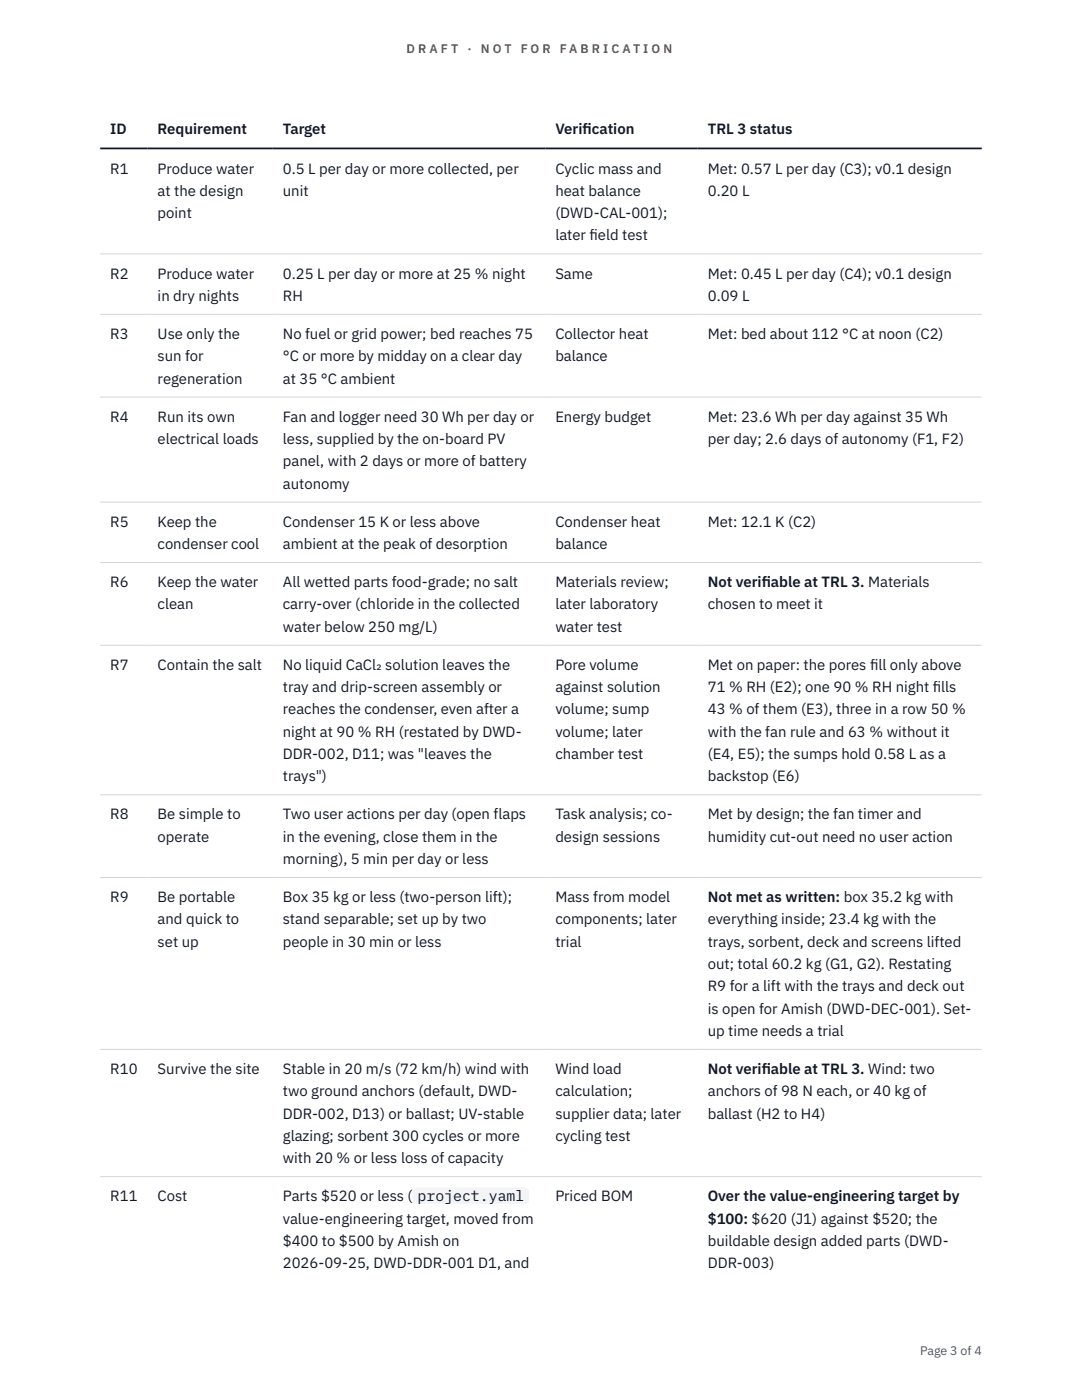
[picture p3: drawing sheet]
<svg xmlns="http://www.w3.org/2000/svg" width="216mm" height="279mm" viewBox="0 0 216 279" stroke-linecap="round" stroke-linejoin="round" font-family="sans-serif">
<defs><g id="words">
<g font-size="3" fill="#111827">
<text x="22" y="26.8">ID</text>
<text x="31.5" y="26.8">Requirement</text>
<text x="56.4" y="26.8">Target</text>
<text x="110.8" y="26.8">Verif</text>
<text x="116.2" y="26.8">ication</text>
<text x="141.2" y="26.8">TRL 3 status</text>
<text x="22" y="34.6">R1</text>
<text x="31.5" y="34.6">Produce water</text>
<text x="56.4" y="34.6">0.5 L per day or more collected, per</text>
<text x="110.8" y="34.6">Cyclic mass and</text>
<text x="141.2" y="34.6">Met: 0.57 L per day (C3); v0.1 design</text>
<text x="31.5" y="39.1">at the design</text>
<text x="56.4" y="39.1">unit</text>
<text x="110.8" y="39.1">heat balance</text>
<text x="141.2" y="39.1">0.20 L</text>
<text x="31.5" y="43.5">point</text>
<text x="110.8" y="43.5">(DWD-CAL-001);</text>
<text x="110.8" y="48">later f</text>
<text x="117.6" y="48">ield test</text>
<text x="22" y="55.6">R2</text>
<text x="31.5" y="55.6">Produce water</text>
<text x="56.4" y="55.6">0.25 L per day or more at 25 % night</text>
<text x="110.8" y="55.6">Same</text>
<text x="141.2" y="55.6">Met: 0.45 L per day (C4); v0.1 design</text>
<text x="31.5" y="60">in dry nights</text>
<text x="56.4" y="60">RH</text>
<text x="141.2" y="60">0.09 L</text>
<text x="22" y="67.7">R3</text>
<text x="31.5" y="67.7">Use only the</text>
<text x="56.4" y="67.7">No fuel or grid power; bed reaches 75</text>
<text x="110.8" y="67.7">Collector heat</text>
<text x="141.2" y="67.7">Met: bed about 112 °C at noon (C2)</text>
<text x="31.5" y="72.1">sun for</text>
<text x="31.5" y="76.5">regeneration</text>
<text x="56.4" y="72.1">°C or more by midday on a clear day</text>
<text x="56.4" y="76.5">at 35 °C ambient</text>
<text x="110.8" y="72.1">balance</text>
<text x="22" y="84.2">R4</text>
<text x="31.5" y="84.2">Run its own</text>
<text x="31.5" y="88.6">electrical loads</text>
<text x="56.4" y="84.2">Fan and logger need 30 Wh per day or</text>
<text x="56.4" y="88.6">less, supplied by the on-board PV</text>
<text x="110.8" y="84.2">Energy budget</text>
<text x="141.2" y="84.2">Met: 23.6 Wh per day against 35 Wh</text>
<text x="141.2" y="88.6">per day; 2.6 days of autonomy (F1, F2)</text>
<text x="56.4" y="93.1">panel, with 2 days or more of battery</text>
<text x="56.4" y="97.5">autonomy</text>
<text x="22" y="105.1">R5</text>
<text x="31.5" y="105.1">Keep the</text>
<text x="56.4" y="105.1">Condenser 15 K or less above</text>
<text x="110.8" y="105.1">Condenser heat</text>
<text x="141.2" y="105.1">Met: 12.1 K (C2)</text>
<text x="31.5" y="109.6">condenser cool</text>
<text x="56.4" y="109.6">ambient at the peak of desorption</text>
<text x="110.8" y="109.6">balance</text>
<text x="22" y="117.2">R6</text>
<text x="31.5" y="117.2">Keep the water</text>
<text x="56.4" y="117.2">All wetted parts food-grade; no salt</text>
<text x="110.8" y="117.2">Materials review;</text>
<text x="141.2" y="117.2">Not verif</text>
<text x="152" y="117.2">iable at TRL 3. Materials</text>
<text x="31.5" y="121.6">clean</text>
<text x="56.4" y="121.6">carry-over (chloride in the collected</text>
<text x="110.8" y="121.6">later laboratory</text>
<text x="141.2" y="121.6">chosen to meet it</text>
<text x="56.4" y="126.1">water below 250 mg/L)</text>
<text x="110.8" y="126.1">water test</text>
<text x="22" y="133.7">R7</text>
<text x="31.5" y="133.7">Contain the salt</text>
<text x="56.4" y="133.7">No liquid CaCl₂ solution leaves the</text>
<text x="110.8" y="133.7">Pore volume</text>
<text x="141.2" y="133.7">Met on paper: the pores f</text>
<text x="173.6" y="133.7">ill only above</text>
<text x="56.4" y="138.1">tray and drip-screen assembly or</text>
<text x="56.4" y="142.6">reaches the condenser, even after a</text>
<text x="110.8" y="138.1">against solution</text>
<text x="110.8" y="142.6">volume; sump</text>
<text x="141.2" y="138.1">71 % RH (E2); one 90 % RH night f</text>
<text x="141.2" y="142.6">43 % of them (E3), three in a row 50 %</text>
<text x="186.1" y="138.1">ills</text>
<text x="56.4" y="147">night at 90 % RH (restated by DWD-</text>
<text x="110.8" y="147">volume; later</text>
<text x="141.2" y="147">with the fan rule and 63 % without it</text>
<text x="56.4" y="151.5">DDR-002, D11; was &quot;leaves the</text>
<text x="56.4" y="155.9">trays&quot;)</text>
<text x="110.8" y="151.5">chamber test</text>
<text x="141.2" y="151.5">(E4, E5); the sumps hold 0.58 L as a</text>
<text x="141.2" y="155.9">backstop (E6)</text>
<text x="22" y="163.5">R8</text>
<text x="31.5" y="163.5">Be simple to</text>
<text x="31.5" y="168">operate</text>
<text x="56.4" y="163.5">Two user actions per day (open flaps</text>
<text x="56.4" y="168">in the evening, close them in the</text>
<text x="110.8" y="163.5">Task analysis; co-</text>
<text x="110.8" y="168">design sessions</text>
<text x="141.2" y="163.5">Met by design; the fan timer and</text>
<text x="141.2" y="168">humidity cut-out need no user action</text>
<text x="56.4" y="172.4">morning), 5 min per day or less</text>
<text x="22" y="180.1">R9</text>
<text x="31.5" y="180.1">Be portable</text>
<text x="31.5" y="184.5">and quick to</text>
<text x="56.4" y="180.1">Box 35 kg or less (two-person lift);</text>
<text x="56.4" y="184.5">stand separable; set up by two</text>
<text x="110.8" y="180.1">Mass from model</text>
<text x="110.8" y="184.5">components; later</text>
<text x="141.2" y="180.1">Not met as written: box 35.2 kg with</text>
<text x="141.2" y="184.5">everything inside; 23.4 kg with the</text>
<text x="31.5" y="188.9">set up</text>
<text x="56.4" y="188.9">people in 30 min or less</text>
<text x="110.8" y="188.9">trial</text>
<text x="141.2" y="188.9">trays, sorbent, deck and screens lifted</text>
<text x="141.2" y="193.4">out; total 60.2 kg (G1, G2). Restating</text>
<text x="141.2" y="197.8">R9 for a lift with the trays and deck out</text>
<text x="141.2" y="202.3">is open for Amish (DWD-DEC-001). Set-</text>
<text x="141.2" y="206.7">up time needs a trial</text>
<text x="22" y="214.3">R10</text>
<text x="31.5" y="214.3">Survive the site</text>
<text x="56.4" y="214.3">Stable in 20 m/s (72 km/h) wind with</text>
<text x="110.8" y="214.3">Wind load</text>
<text x="141.2" y="214.3">Not verif</text>
<text x="152" y="214.3">iable at TRL 3. Wind: two</text>
<text x="56.4" y="218.8">two ground anchors (default, DWD-</text>
<text x="110.8" y="218.8">calculation;</text>
<text x="141.2" y="218.8">anchors of 98 N each, or 40 kg of</text>
<text x="56.4" y="223.2">DDR-002, D13) or ballast; UV-stable</text>
<text x="56.4" y="227.7">glazing; sorbent 300 cycles or more</text>
<text x="110.8" y="223.2">supplier data; later</text>
<text x="110.8" y="227.7">cycling test</text>
<text x="141.2" y="223.2">ballast (H2 to H4)</text>
<text x="56.4" y="232.1">with 20 % or less loss of capacity</text>
<text x="22" y="239.8">R11</text>
<text x="31.5" y="239.8">Cost</text>
<text x="56.4" y="239.8">Parts $520 or less (</text>
<text x="83.3" y="239.8">project.yaml</text>
<text x="110.8" y="239.8">Priced BOM</text>
<text x="141.2" y="239.8">Over the value-engineering target by</text>
<text x="56.4" y="244.2">value-engineering target, moved from</text>
<text x="141.2" y="244.2">$100: $620 (J1) against $520; the</text>
<text x="56.4" y="248.6">$400 to $500 by Amish on</text>
<text x="141.2" y="248.6">buildable design added parts (DWD-</text>
<text x="56.4" y="253.1">2026-09-25, DWD-DDR-001 D1, and</text>
<text x="141.2" y="253.1">DDR-003)</text>
</g>
<g font-size="2.5" fill="#b45309">
<text x="81.1" y="10.5">D R A F T</text>
<text x="93.3" y="10.5">·</text>
<text x="95.9" y="10.5">N O T</text>
<text x="103.9" y="10.5">F O R</text>
<text x="111.7" y="10.5">F A B R I C A T I O N</text>
</g>
<text font-size="2.5" fill="#4b5563" x="183.6" y="270.3">Page 3 of 4</text>
</g></defs>
<path d="M20 50.7h175.9M20 62.7h175.9M20 79.2h175.9M20 100.2h175.9M20 112.3h175.9M20 128.8h175.9M20 158.6h175.9M20 175.1h175.9M20 209.4h175.9M20 234.8h175.9" fill="none" stroke="#d1d5db" stroke-width=".2"/>
<path d="M20 29.6h175.9" fill="none" stroke="#111827" stroke-width=".35"/>
<path d="M82.3 237h23.3v3.3h-23.3z" fill="#f3f4f6"/>
<use href="#words"/>
</svg>
